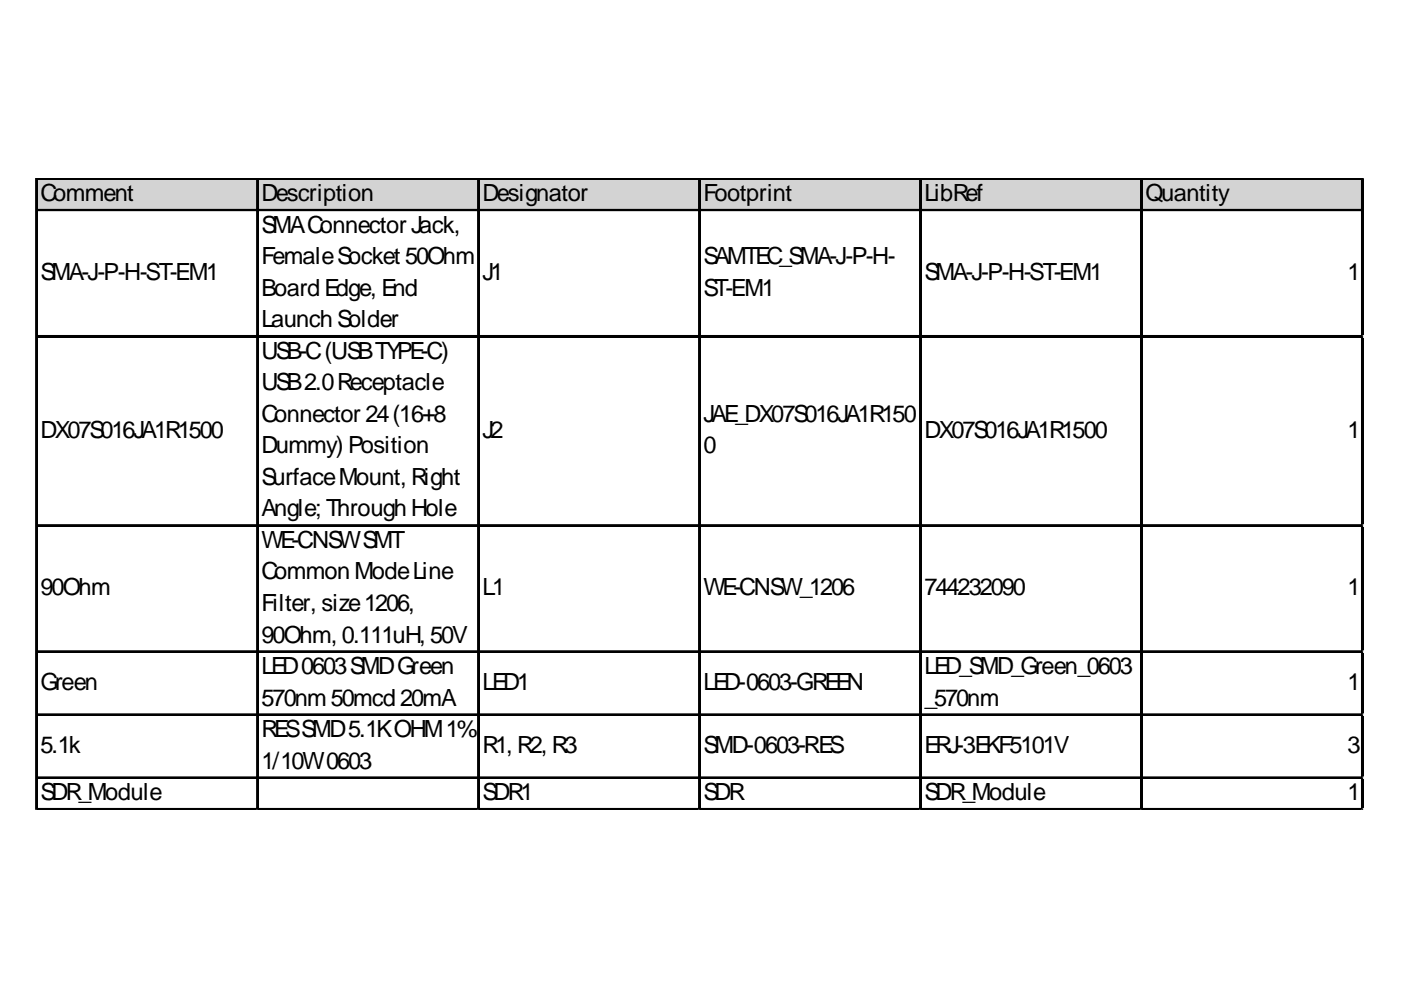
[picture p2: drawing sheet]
<svg xmlns="http://www.w3.org/2000/svg" width="297mm" height="210mm" viewBox="0 0 297 210" stroke-linecap="round" stroke-linejoin="round" font-family="sans-serif">
<defs><g id="words">
<g font-size="5">
<text x="8.6" y="42.6">Comment</text>
<text x="55.5" y="42.6">Description</text>
<text x="102.3" y="42.6">Designator</text>
<text x="149.2" y="42.6">Footprint</text>
<text x="196" y="42.6">LibRef</text>
<text x="242.9" y="42.6">Quantity</text>
<text x="55.5" y="49.3">SMAConnector Jack,</text>
<text x="8.6" y="59.3">SMA-J-P-H-ST-EM1</text>
<text x="55.5" y="56">FemaleSocket 50Ohm</text>
<text x="102.3" y="59.3">J1</text>
<text x="149.2" y="56">SAMTEC_SMA-J-P-H-</text>
<text x="196" y="59.3">SMA-J-P-H-ST-EM1</text>
<text x="285.7" y="59.3">1</text>
<text x="55.5" y="62.7">Board Edge, End</text>
<text x="149.2" y="62.7">ST-EM1</text>
<text x="55.5" y="69.4">Launch Solder</text>
<text x="55.5" y="76.1">USB-C(USBTYPE-C)</text>
<text x="55.5" y="82.7">USB2.0Receptacle</text>
<text x="55.5" y="89.4">Connector 24(16+8</text>
<text x="149.2" y="89.4">JAE_DX07S016JA1R150</text>
<text x="8.6" y="92.8">DX07S016JA1R1500</text>
<text x="102.3" y="92.8">J2</text>
<text x="196" y="92.8">DX07S016JA1R1500</text>
<text x="285.7" y="92.8">1</text>
<text x="55.5" y="96.1">Dummy) Position</text>
<text x="149.2" y="96.1">0</text>
<text x="55.5" y="102.8">SurfaceMount, Right</text>
<text x="55.5" y="109.5">Angle; Through Hole</text>
<text x="55.5" y="116.2">WE-CNSWSMT</text>
<text x="55.5" y="122.9">Common ModeLine</text>
<text x="8.6" y="126.2">90Ohm</text>
<text x="55.5" y="129.5">Filter, size1206,</text>
<text x="102.3" y="126.2">L1</text>
<text x="149.2" y="126.2">WE-CNSW_1206</text>
<text x="196" y="126.2">744232090</text>
<text x="285.7" y="126.2">1</text>
<text x="55.5" y="136.2">90Ohm, 0.111uH, 50V</text>
<text x="55.5" y="142.9">LED0603SMDGreen</text>
<text x="196" y="142.9">LED_SMD_Green_0603</text>
<text x="8.6" y="146.3">Green</text>
<text x="55.5" y="149.6">570nm50mcd 20mA</text>
<text x="102.3" y="146.3">LED1</text>
<text x="149.2" y="146.3">LED-0603-GREEN</text>
<text x="196" y="149.6">_570nm</text>
<text x="285.7" y="146.3">1</text>
<text x="8.6" y="159.6">5.1k</text>
<text x="55.5" y="156.3">RESSMD5.1KOHM1%</text>
<text x="102.3" y="159.6">R1, R2, R3</text>
<text x="149.2" y="159.6">SMD-0603-RES</text>
<text x="196" y="159.6">ERJ-3EKF5101V</text>
<text x="285.7" y="159.6">3</text>
<text x="55.5" y="163">1/10W0603</text>
<text x="8.6" y="169.7">SDR_Module</text>
<text x="102.3" y="169.7">SDR1</text>
<text x="149.2" y="169.7">SDR</text>
<text x="196" y="169.7">SDR_Module</text>
<text x="285.7" y="169.7">1</text>
</g>
</g></defs>
<path d="M7.9 38h281.2v6.8h-281.2z" fill="#d3d3d3"/>
<g fill="none" stroke="#000" stroke-width=".33">
<path d="M7.6 37.8v134M7.8 37.8v134M7.9 37.8h281.2M7.9 37.9h281.2M54.5 38.1v133.7M54.6 38.1v133.7M101.3 38.1v133.7M101.5 38.1v133.7M148.2 38.1v133.7M148.3 38.1v133.7M195 38.1v133.7M195.2 38.1v133.7"/>
<path d="M241.9 38.1v133.7M242 38.1v133.7M288.7 38.1v133.7M288.9 38.1v133.7M7.9 44.4h281.2M7.9 44.6h281.2M7.9 71.2h281.2M7.9 71.4h281.2M7.9 111.3h281.2M7.9 111.5h281.2M7.9 138h281.2M7.9 138.2h281.2"/>
<path d="M7.9 151.4h281.2M7.9 151.6h281.2M7.9 164.8h281.2M7.9 165h281.2M7.9 171.5h281.2"/>
</g>
<path d="M7.9 171.6h281.2" fill="none" stroke="#000" stroke-width=".29"/>
<path d="M289.1 71.2h.1" fill="none" stroke="#e0e0e0" stroke-width=".33"/>
<path d="M289.1 71.2v.3z" fill="#e0e0e0"/>
<path d="M289.1 111.3h.1" fill="none" stroke="#e0e0e0" stroke-width=".33"/>
<path d="M289.1 111.3v.3z" fill="#e0e0e0"/>
<path d="M289.1 138h.1" fill="none" stroke="#e0e0e0" stroke-width=".33"/>
<path d="M289.1 138v.4z" fill="#e0e0e0"/>
<path d="M289.1 151.4h.1" fill="none" stroke="#e0e0e0" stroke-width=".33"/>
<path d="M289.1 151.4v.3z" fill="#e0e0e0"/>
<path d="M289.1 164.8h.1" fill="none" stroke="#e0e0e0" stroke-width=".33"/>
<path d="M289.1 164.8v.3z" fill="#e0e0e0"/>
<path d="M289.1 171.5h.1" fill="none" stroke="#e0e0e0" stroke-width=".33"/>
<path d="M289.1 171.5v.3z" fill="#e0e0e0"/>
<use href="#words"/>
</svg>
